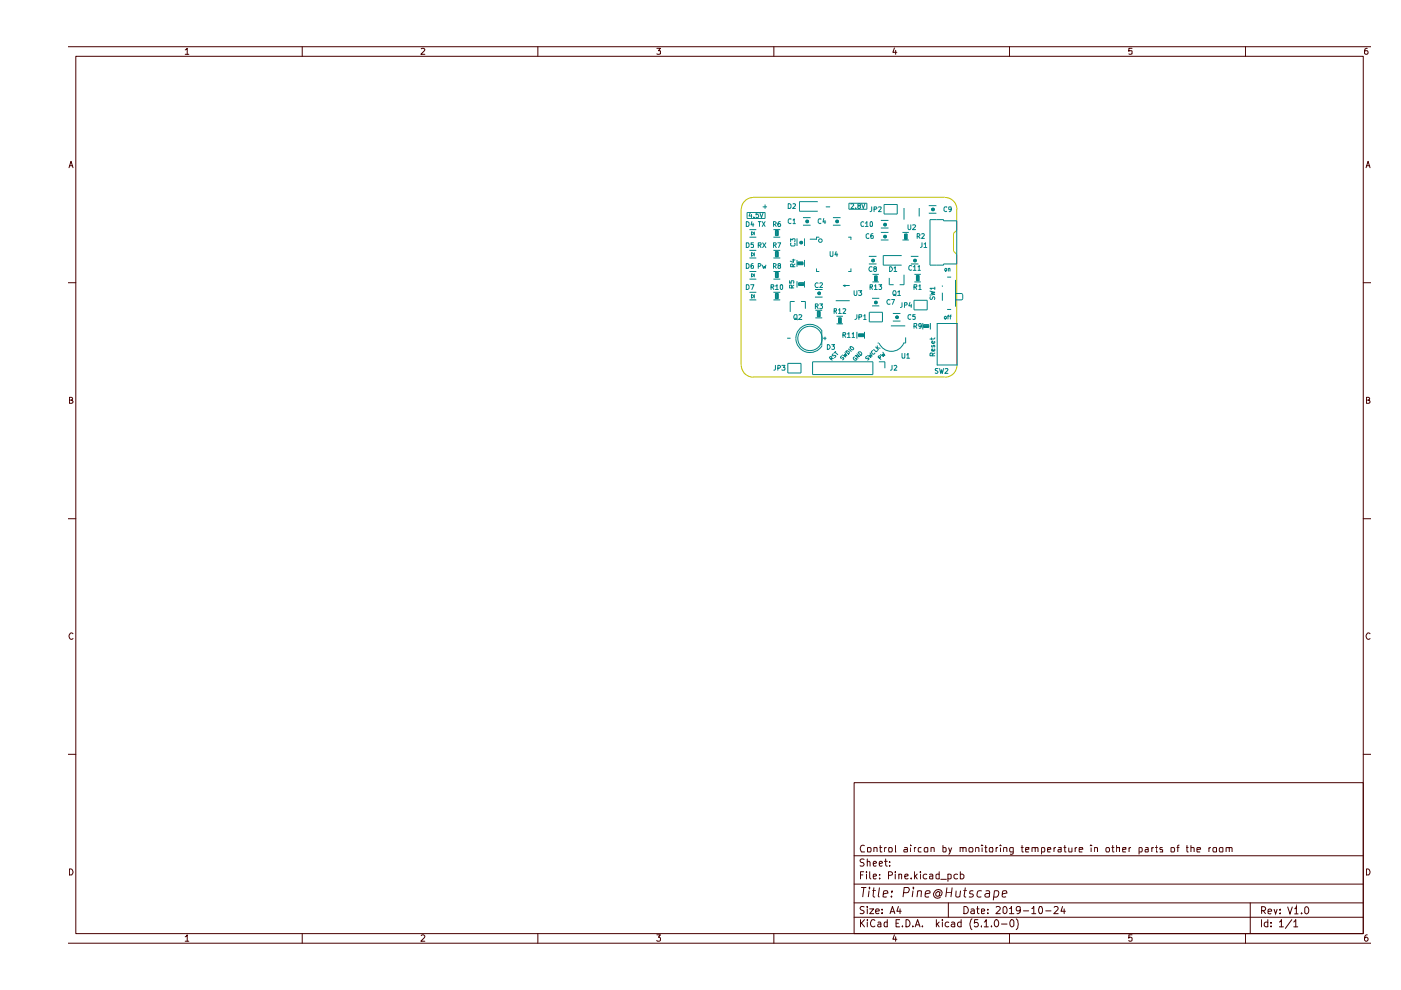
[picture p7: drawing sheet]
<svg xmlns="http://www.w3.org/2000/svg" width="297mm" height="210mm" viewBox="0 0 297 210" stroke-linecap="round" stroke-linejoin="round" font-family="sans-serif">
<g fill="none" stroke="#480000" stroke-width=".21">
<path d="M14.4 9.9h276.3M16.1 11.9h272.9v186.1h-272.9zM39.3 10.6l.4-.4v1.3M39.3 11.5h.7M64.1 9.9v2M89.3 10.3l.5-.1 .3 .4-.9 .9h.9M114 9.9v2M139.3 10.2h.7l-.4 .6h.4v.6h-.7M164.1 9.9v2M189.6 10.2l-.3 .9h.8M189.9 10.7v.8M214 9.9v2"/>
<path d="M240 10.2h-.7v.6h.7v.6h-.7M264.1 9.9v2M289.9 10.2l-.4 .1-.1 .2v.9a.42 .42 0 0 0 .6-.1 .42 .42 0 0 0-.1-.5h-.4l-.2 .2M14.6 35.6l.5-1.4 .4 1.4M14.7 35.1h.7M289.6 35.6l.5-1.4 .4 1.4M289.7 35.1h.7M14.4 59.9h1.7M289 59.9h1.7M14.7 84.8h.6v-.5l-.6-.1v1.3h.5l.3-.4-.4-.3M289.7 84.8h.6v-.5l-.6-.1v1.3h.5l.3-.4-.4-.3M14.4 110h1.7"/>
<path d="M289 110h1.7M15.5 134.4a.57 .57 0 0 0-.8 0 .57 .57 0 0 0 0 .8l.4 .4 .4-.2M290.5 134.4a.57 .57 0 0 0-.8 0 .57 .57 0 0 0 0 .8l.4 .4 .4-.2M14.4 159.9h1.7M289 159.9h1.7M181.1 165.9h107.9v32.1h-107.9zM183.3 179.3a.67 .67 0 0 0-.8 .1 .67 .67 0 0 0 0 .9l.2 .3h.6M183.9 179.8h.7l.1 .6-.2 .2h-.6zM185.3 179.8l.6-.1 .1 .9M185.3 179.7v.9M186.5 179.7h.6M186.6 179.2v1.3l.1 .1h.4"/>
<path d="M187.6 179.7v.9M188 179.7h-.4v.3M188.5 179.7l.6 .1 .1 .6-.2 .2h-.5zM189.9 179.2v1.4h.1M191.7 179.7h.6l.1 .2v.7h-.7v-.5l.7-.1M193.1 179.2v.1M193.1 179.7v.9M193.8 179.7v.9M194.3 179.7h-.4l-.1 .3M195.4 179.7h-.6l-.1 .3 .1 .6h.6M196 179.8h.7l-.1 .8h-.6zM197.4 179.8l.6-.1 .1 .9"/>
<path d="M197.4 179.7v.9M199.9 179.2v1.4h.5l.2-.2-.1-.6-.6-.1M201.1 179.7l.4 .9M201.8 179.7l-.5 1.4h-.2M203.6 179.8l.5-.1 .1 .9M203.6 179.7v.9M204.2 179.9v-.2h.6v.9M205.5 179.8h.7l.1 .6-.2 .2h-.6zM206.9 179.8l.6-.1v.9M206.9 179.7v.9M208.2 179.2v.1M208.2 179.7v.9"/>
<path d="M208.7 179.7h.6M209 179.2v1.4h.3M209.8 179.8l.6-.1v.9h-.6zM211.2 179.7v.9M211.6 179.7h-.3l-.1 .3M212.1 179.2v.1M212.1 179.7v.9M212.8 179.8l.6-.1 .1 .9M212.8 179.7v.9M216.4 179.7h.6M216.7 179.2v1.3l.1 .1h.2M218.8 179.8l.6-.1 .1 .9"/>
<path d="M218.8 179.7v.9M219.5 179.9l.1-.2h.4l.1 .9M223.5 179.7v.9M223.9 179.7h-.3l-.1 .3M224.4 179.7h.6v.9h-.6v-.5l.6-.1M225.5 179.7h.6M225.7 179.2v1.3l.1 .1h.3M226.6 179.7l.1 .9h.6M227.3 179.7v.9M228 179.7v.9M228.4 179.7h-.3l-.1 .3M231.3 179.2v.1"/>
<path d="M231.3 179.7v.9M232 179.8l.6-.1 .1 .9M232 179.7v.9M234.6 179.8h.5l.1 .6-.1 .2h-.5zM235.7 179.7h.5M235.9 179.2v1.3l.1 .1h.2M236.8 179.8l.5-.1v.9M236.8 179.2v1.4M239.4 179.7v.9M239.8 179.7h-.2l-.2 .3M242.9 179.7h.5v.2v.7h-.5v-.5l.5-.1M244.2 179.7v.9"/>
<path d="M244.6 179.7h-.3l-.1 .3M244.9 179.7h.6M245.1 179.2v1.4h.4M246.5 179.7h-.5l-.1 .2 .1 .2 .5 .1v.4h-.6M248.3 179.8h.6l.1 .6-.1 .2h-.6zM249.5 179.7h.5M250 179.2l-.3 .1v1.3M251.5 179.7h.5M251.7 179.2v1.3v.1h.3M252.5 179.8l.6-.1 .1 .9M252.5 179.2v1.4M256.3 179.7v.9"/>
<path d="M256.7 179.7h-.2l-.2 .3M257.2 179.8h.7l-.1 .8h-.6zM258.6 179.8h.7l-.1 .8h-.6zM260 179.8l.5-.1 .1 .9M260 179.7v.9M260.6 179.9v-.2h.5l.1 .9M14.4 200h276.3M14.7 184.2a.71 .71 0 0 1 .7 .5 .71 .71 0 0 1-.2 .8h-.5zM39.3 198.6l.4-.4v1.4M39.3 199.6h.7M64.1 198v2M89.3 198.4l.2-.2h.3l.3 .4-.9 1h.9"/>
<path d="M114 198v2M139.3 198.2h.7l-.4 .5 .4 .2v.5l-.2 .2h-.4l-.1-.2M164.1 198v2M181.1 194.5h107.9M181.1 191.4h107.9M181.1 187.5h107.9M181.1 181.4h107.9M182.4 195v1.5M182.4 185.5h.6M182.6 188.2h1.1M182.6 195.7l.7 .8M183.1 184.8h-.7v1.6"/>
<path d="M183.2 188.2l-.3 2M183.2 192.3l-.6-.1-.2 .3 .2 .5 .5 .1 .1 .4-.2 .2-.6-.1M183.2 182.2l-.6-.1-.2 .3 .2 .5h.4l.2 .3-.2 .4h-.6M183.3 195l-.9 .9M183.7 184.8v.2M183.7 185.3v1.1M183.9 195v.2M183.9 192.2v.2M183.9 182.8l.2-.2 .3 .1 .1 .9M183.9 182.1v1.5M183.9 192.7v1M183.9 195.5v1"/>
<path d="M184.3 188.8l-.2 1.4M184.3 188.2v.2M184.4 192.7h.8l-.8 1h.8M184.4 184.8v1.3l.2 .3M184.9 188.8h.8M185.2 185.8l.6-.1-.1-.4h-.4l-.1 .2v.6l.1 .3 .4-.1M185.2 183.1l.6-.1-.1-.4-.5 .1v.7l.1 .2h.4M185.3 188.2l-.2 1.7 .4 .3M185.5 195.2l-.3-.2a.77 .77 0 0 0-.7 .7 .77 .77 0 0 0 .7 .8l.3-.2M185.7 193.2l.7-.1-.1-.3-.4-.1-.2 .3v.5l.2 .2 .4-.1M186.2 195.6h.5l.1 .9M186.4 183.1l.7-.1-.2-.4-.4 .1-.1 .7 .2 .2h.4"/>
<path d="M186.5 188.2l-.3 1.7 .3 .3M186.5 186.2v.2M186.5 185.4v.1M186.8 195.9h-.5l-.2 .3 .2 .3 .5-.1M187 193.5v.2M187 192.8v.2M187.2 189.5l1-.1v-.5l-.6-.1-.2 .1-.1 .3-.1 .9h.8M187.5 182.6h.6M187.8 182.1v1.3l.3 .2M188.1 195.6l-.4-.1-.3 .3 .1 .6h.6M188.1 195v1.5M188.4 185.6l.7-.1 .1-.4-.3-.3h-.5v1.6"/>
<path d="M188.6 183.5v.1M188.6 182.7v.2M188.7 193.7l.5-1.5 .5 1.5M188.9 193.3h.7M189 190v.2M189.1 188.9v.3M189.6 198.2l-.3 .9h.8M189.8 184.8v.2M189.8 185.3v1.1M189.9 198.6v1M190 195.7h.5M190.5 192.2l-.4 1h1"/>
<path d="M190.6 185.5l.1-.2 .5 .1v1M190.6 185.3v1.1M190.7 195h-.7v1.5h.7M190.8 192.7v1M191.3 196.3v.2M191.5 189.3h.8a.67 .67 0 0 0 .3-1l-.9-.1-.2 2M191.8 185.8l.7-.1v-.3l-.4-.1-.3 .2 .1 .8h.6M192.1 195a.77 .77 0 0 1 .8 .7 .77 .77 0 0 1-.8 .8zM193.2 186.2v.2M193.5 196.3v.2M193.6 188.8l-.2 1.4M193.7 188.2v.2"/>
<path d="M193.9 184.8v1.6M194 196.5l.5-1.5 .6 1.5M194 185.8l.5 .6M194.2 196.1h.7M194.5 185.3l-.6 .6M194.5 189l.3-.2 .6 .1-.1 1.3M194.6 188.8l-.2 1.4M195.1 184.8v.2M195.1 185.3v1.1M195.6 196.3v.2M196.2 189.5l.9-.1v-.5l-.6-.1-.3 .4v.9h.8M196.5 185.4a.52 .52 0 0 0-.8 .2l.2 .7h.6"/>
<path d="M197.1 185.4l.5-.1 .2 .2v.9M197.8 185.7l-.7 .1v.5h.7M198.5 195v1.5M198.7 195.9l.4 .6M199.1 185.4l-.4-.1-.3 .2v.7l.3 .2 .4-.1M199.1 195.5l-.6 .6M199.1 184.8v1.6M199.2 189.3l-.4-.3a.62 .62 0 0 0-.3 .9l.4 .1 .3-.2M199.3 189l-.1 .8 .2 .1a.76 .76 0 0 0-.1-1.2 .94 .94 0 0 0-1.3 .5 .94 .94 0 0 0 .7 1.3l.7-.3M199.5 186.4h1.1M199.8 195v.2M199.8 195.5v1"/>
<path d="M200.6 189.2h1.2M200.8 188.2l-.3 2M201 185.4l.4-.1 .3 .2v.7l-.3 .2-.4-.1M201 185.3v1.6M201.1 191.4v3.1M201.2 195.6h-.6l-.2 .7a.52 .52 0 0 0 .8 .1M201.7 195.6h.6l.1 .9M201.9 188.2l-.3 2M202.4 195.9h-.5l-.2 .3 .2 .3 .5-.1M202.7 188.8l-.1 1.1a.49 .49 0 0 0 .9 .1M203 185.4a.52 .52 0 0 0-.7 .2l.1 .7h.6M203.6 185.4a.52 .52 0 0 1 .8 .2l-.2 .7h-.6"/>
<path d="M203.6 184.8v1.6M203.7 188.8l-.2 1.4M203.8 195.6h-.6l-.2 .7a.52 .52 0 0 0 .8 .1M203.8 195v1.5M204.2 188.8h.8M204.4 192.2a.78 .78 0 0 1 .9 .8 .78 .78 0 0 1-.9 .7zM204.7 188.2l-.3 1.7 .4 .3M205.9 192.8h.6l.1 .9M206.1 194.8a1.74 1.74 0 0 0 0 2.3M206.4 188.9a.48 .48 0 0 0-.6 0 .48 .48 0 0 0-.2 .5l.7 .2 .1 .3-.4 .3-.6-.1M206.6 193.1h-.5l-.3 .3 .3 .3 .5-.1M207.1 192.7h.5"/>
<path d="M207.2 192.2v1.3l.4 .2M207.3 195h-.6l-.1 .7 .1-.1h.5l.2 .3v.4l-.2 .2h-.5l-.1-.2M208.1 193.2l.7-.1-.1-.3h-.6v.8h.6M208.1 196.3v.2M208.1 188.9l-.5-.1-.3 .2-.1 1a.64 .64 0 0 0 .9 .1M208.7 195.5l.4-.5v1.5M208.7 196.5h.8M209 188.9h.7v1.3M209.5 193.5v.2M209.5 192.8v.2M209.8 189.4h-.6l-.4 .3v.2l.3 .3 .6-.1M210.2 196.3v.2"/>
<path d="M210.8 188.9l.6-.1 .3 .2a.89 .89 0 0 1-.4 1.2l-.6-.1M210.8 188.8l-.2 2.1M211 195.2l.2-.2a.82 .82 0 0 1 .6 .7 .82 .82 0 0 1-.6 .8 .93 .93 0 0 1-.2-1.3zM211.2 192.4l.2-.2h.3l.4 .4-1 1.1h1M212.3 195.9h1.2M212.5 189.5l1-.1-.1-.5h-.8l-.1 1 .2 .3 .6-.1M212.8 192.4l.2-.2a.82 .82 0 0 1 .5 .8 .82 .82 0 0 1-.5 .7l-.3-.2zM214 192.6l.4-.2v-.2v1.5M214 198v2M214 193.7h1M214.4 195l.4 .1 .2 .2v1l-.4 .2a.88 .88 0 0 1-.2-1.5zM214.8 180.6h-.6l-.1-.6 .1-.3h.6v1.2l-.3 .2h-.3"/>
<path d="M215.5 194.8a1.74 1.74 0 0 1 0 2.3M216.3 192.9l-.1 .2h-.6l-.1-.2v-.5l.3-.2 .5 .2v1l-.2 .2-.5 .1M217 193.1h1.1M217.5 180.1l.6-.1v-.3h-.6v.2v.7h.6M218.8 192.6h.1l.3-.4v1.5M218.8 193.7h.8M220.4 192.3l.1-.1a.89 .89 0 0 1 .4 1.4l-.2 .1a.78 .78 0 0 1-.6-.6 .78 .78 0 0 1 .3-.7zM220.8 180.6h.6l.1-.6-.2-.3h-.5v1.4M221.7 193.1h1.1M222.1 180.1l.7-.1-.1-.3h-.5l-.1 .2 .1 .7h.5M223.5 192.4l.2-.2h.4l.3 .4-1 1.1h1M225.3 192.2l-.4 1h1"/>
<path d="M225.6 192.7v1M228.8 180.1l.8-.1-.1-.3h-.6l-.1 .2 .1 .7h.6M238 180.1l.7-.1v-.3h-.6l-.1 .2 .1 .7h.6M240 198.2h-.7v.7l.2-.2 .5 .2-.1 .6-.4 .1-.2-.2M241.5 180.6h.6l.1-.6-.2-.3h-.5v1.4M253.8 180.1l.7-.1v-.3h-.6l-.1 .2 .1 .7h.6M264.1 198v2M265.1 191.4v6.6M267.4 195v1.5M267.5 193.1h.5l.3-.2v-.3l-.1-.3-.7-.1v1.6M267.8 193.1l.5 .7M268.8 195.6h-.6l-.2 .7a.52 .52 0 0 0 .8 .1"/>
<path d="M268.8 195v1.5M268.8 193.3l.8-.1-.1-.4-.4-.1-.3 .3 .1 .7h.6M269.5 196.3v.2M269.5 195.6v.1M270.1 192.7l.4 1.1 .3-1.1M271.3 195.5l.4-.5v1.5M271.3 196.5h.8M271.4 193.6v.2M271.4 192.8v.2M273 192.2l.5 1.6 .5-1.6M273.9 195l-1.4 1.8M274.3 195.5l.4-.5v1.5"/>
<path d="M274.3 196.5h.9M274.4 192.7l.4-.2 .1-.3v1.6M274.4 193.8h.9M276 193.6v.2M276.8 192.3l.2-.1a.82 .82 0 0 1 .5 .8 .82 .82 0 0 1-.5 .8l-.4-.3v-.9zM289.7 184.2a.71 .71 0 0 1 .7 .5 .71 .71 0 0 1-.2 .8h-.5zM289.9 198.2l-.4 .2a.92 .92 0 0 0 0 1.2h.3l.3-.3v-.3l-.3-.3h-.3l-.2 .3"/>
</g>
<path d="M157.1 44.4v33M159.7 41.8h40.6M159.7 41.9a2.54 2.54 0 0 0-2.5 2.5M200.3 41.9a2.54 2.54 0 0 1 2.6 2.5M202.8 44.4v4.5l-.6 .5v3.9l.6 .6v23.5M157.2 77.4a2.54 2.54 0 0 0 2.5 2.6M159.7 79.9h40.6M202.9 77.4a2.54 2.54 0 0 1-2.6 2.6" fill="none" stroke="#c2c200" stroke-width=".21"/>
<g fill="none" stroke="#008484" stroke-width=".21">
<path d="M158.2 55.9l.6 .2v.5l-.1 .3h-.5zM158.2 51.5h.5l.1 .2v.5l-.3 .3h-.3zM158.2 47l.6 .2v.6l-.1 .2h-.5zM158.4 45h3.8v1.3h-3.8zM158.9 50.3h1.4M158.9 57.6h1.4M158.9 59.2h1.4M158.9 54.7h1.4M158.9 53.1h1.4M158.9 48.7h1.4M159.1 45l-.3 .8h.6M159.3 58l.6 .3-.6 .5z"/>
<path d="M159.3 45.5v.6M159.3 49.1l.6 .3-.6 .5zM159.3 53.5l.6 .4-.6 .5zM159.4 47l-.2 .7h.6M159.7 55.9l-.5 .2v.7h.6l-.1-.5h-.4l-.1 .2M159.7 47.3v.7M159.8 51.5h-.6v.4h.6v.5h-.6M159.8 46.1h.1M159.9 49.1v.8M159.9 53.5v.9M159.9 58v.8M160.8 56.5h.3l.3-.3-.1-.2-.5-.1v1"/>
<path d="M160.8 52l.6-.1v-.3l-.6-.1v1M160.8 45.1h-.5v.5l.4-.1 .2 .2-.1 .4h-.5M160.8 47h.6M161 52l.4 .5M161 47v1M161.1 45.1l.3 1 .4-1M161.6 56.2l.3 .7 .1-.4 .2 .4 .2-.7M161.6 47l.6 1M161.7 51.5l.7 1M161.8 43.9h.7M162.2 43.4v.8M162.2 47l-.6 1"/>
<path d="M162.4 51.5l-.7 1M164 56.5h.3l.3-.3-.1-.2-.5-.1v1M164 52l.5-.1 .1-.3-.2-.1h-.4v1M164 47.6h.3l.3-.3-.1-.2-.5-.1v1M164 50.3h1.4M164 57.6h1.4M164 59.2h1.4M164 54.7h1.4M164 53.1h1.4M164 48.7h1.4M164.2 56.5l.4 .4M164.2 52l.4 .5"/>
<path d="M164.2 47.6l.4 .4M164.4 48.9h.6v1.1h-.6zM164.4 53.3h.6v1.1h-.6zM164.4 57.7h.6v1.1h-.6zM164.5 48.9v1.1M164.5 53.3v1.1M164.5 57.7v1.1M164.6 48.9v1.1M164.6 53.3v1.1M164.6 57.7v1.1M164.7 48.9v1.1M164.7 53.3v1.1"/>
<path d="M164.7 57.7v1.1M164.8 48.9v1.1M164.8 53.3v1.1M164.8 57.7v1.1M164.9 51.5h.6l-.4 1M164.9 48.9v1.1M164.9 53.3v1.1M164.9 57.7v1.1M165.1 56.3l-.2-.2 .1-.1 .3-.1 .2 .2-.1 .2-.4 .1v.5h.4l.1-.3-.2-.3M165.4 47h-.2a.82 .82 0 0 0-.2 1h.4l.1-.4-.1-.2h-.4l-.1 .2M167.1 43.2l.6 .2v.5l-.2 .3h-.4zM167.4 59.5v.5h.4v-.5l.5 .1-.1 .4"/>
<path d="M167.6 51.2v-.6l.4 .3v-.3h.5v.6M167.7 51.6l-.1 .4 .2 .2h.6l.2-.2-.1-.4M167.7 46.5l-.4-.1-.2 .3v.5l.4 .2 .2-.1M168 55.1h.6M168.1 46.7l.3-.3v1M168.1 43.3h.5v.3l-.6 .6h.6M168.1 56.6l-.1-.6h-.4v.6h1M168.1 47.4h.5M168.2 54.9v.7l-.7-.2M168.6 56l-.5 .3M169 50.5v1.7M169 55.1v1.5"/>
<path d="M169 59.6v1.4M169.1 55.8h1.2M169.1 56h1.2M169.1 55.5h1.2v.6h-1.2zM169.1 55.9h1.2M169.1 55.7h1.2M169.1 55.6h1.2M169.3 59.9h1.1v.6h-1.1zM169.7 51.2h.4v.5h-.4zM169.8 51.2l.3 .2-.1 .2-.3-.2zM169.9 51.3v.2l-.2-.1 .1-.2v.4M170.3 47.8h1.6"/>
<path d="M170.3 46.1h1.6M170.6 50.5v1.7M170.6 55.1v1.5M170.6 59.6v1.4M170.9 46.8h.3l-.1 .3-.2-.2h.4M170.9 46.7h.4v.5h-.4zM171 46.8l.4 .1-.2 .2-.3-.2zM173.1 57v.6h.5M173.4 42.8h-3.9v2h3.9M173.6 50.3h-.5v.4h-1.3M174.1 46.5l-.5-.1-.1 .3v.5l.3 .2 .3-.1M174.7 46.3l-.2 .8h.6"/>
<path d="M174.9 46.7v.7M175.2 43.9h.7M176 53.3l.1 1.1h.4l.1-1.1M176.6 47.8h1.6M176.6 46.1h1.6M177.3 53.3l-.3 .7h.6M177.3 46.8h.2l-.1 .3-.1-.2h.3M177.3 46.7h.4v.5h-.4zM177.4 46.8l.3 .1-.1 .2-.3-.2zM177.4 53.7v.7M179.9 50.3h.5v.5M180 43.1h3.8v1.3h-3.8z"/>
<path d="M180.4 43.3l.4-.1 .2 .2-.6 .8h.6M180.4 57v.6h-.5M181.4 44.1v.1M182 43.6l-.2-.2 .1-.1 .4-.1 .1 .2v.2l-.5 .1v.5h.5v-.3l-.1-.3M182.7 43.2l.3 1 .4-1M183.1 47.1l-.2-.1-.4 .2v.6l.2 .2 .4-.1M183.5 47.3l.3-.3v1M183.5 48h.6M184.2 49.6l-.2-.1-.4 .3v.5l.2 .2h.4M184.2 56h1.6M184.2 54.4h1.6M184.6 47.1l.2-.1 .2 .2-.1 .8h-.3l-.1-.2z"/>
<path d="M184.8 43.9v.8l-.3 .2M184.8 55.2h.4l-.1-.2-.2 .3h.3M184.9 56.6a.5 .5 0 0 0-.6 .2 .5 .5 0 0 0 0 .6l.3 .2 .3-.1M184.9 55h.4v.5h-.4zM185 58.2h1.3M185 59.8h1.3M185 55.1l.3 .1-.1 .2-.3-.2zM185.1 49.5l-.5 .3v.7h.6l-.1-.5h-.4l-.1 .1M185.3 44.4l.5-.1 .1-.3-.2-.1h-.4v1M185.4 57l-.2-.2 .1-.2h.4l.1 .2-.6 .3 .2 .5h.3l.1-.3-.1-.3M185.4 58.5h.6v1.1h-.6zM185.5 58.5v1.1"/>
<path d="M185.6 58.5v1.1M185.7 58.5v1.1M185.8 58.5v1.1M186.3 43.9h.5v.1l-.5 .9h.5M186.8 49.3h1.6M186.8 50.9h1.6M186.8 46.7h1.6M186.8 48.3h1.6M187.4 50h.3l-.1 .2-.2-.1h.4M187.4 47.5h.3l-.1 .2-.2-.1h.4M187.4 43.3h2.8v2.1h-2.8zM187.4 49.9h.5v.5h-.5z"/>
<path d="M187.4 47.4h.5v.4h-.5zM187.5 50l.4 .2-.1 .2-.4-.2zM187.5 47.4l.4 .2-.1 .2-.4-.2zM188.5 58.9v1.5h1M188.6 56.6h.4l.2 .4-.3 .6h-.3zM189.6 56.8l.2-.2v1M189.6 57.6h.5M191.2 54.2h-3.9v2h3.9M191.3 49.3h1.4M191.3 50.9h1.4M191.7 58.3v2.1h-1M191.7 44.1v2.5"/>
<path d="M191.8 49.6h.5v1.1h-.5zM191.8 49.6v1.1M191.9 49.6v1.1M192 49.6v1.1M192.1 49.6v1.1M192.2 49.6v1.1M192.5 47.7v.7l.2 .3h.2l.2-.3v-.7M193.1 56h1.6M193.1 54.4h1.6M193.3 56.4l-.4-.1-.2 .3v.5l.3 .2 .3-.1M193.5 47.8l.5-.1 .1 .2-.7 .8h.7M193.6 56.6l.4-.3v1"/>
<path d="M193.6 57.3h.6M193.8 55.1h.2v.2l-.2-.1h.3M193.8 55h.4v.5h-.4zM193.9 58.2h1.3M193.9 59.8h1.3M193.9 55.1l.3 .1-.1 .2-.3-.2zM194.3 58.4h.6v1.1h-.6zM194.4 58.4v1.1M194.5 50.1h.3l.3-.2-.1-.3-.5-.1v1M194.5 58.4v1.1M194.6 56.6l.3-.3v1M194.6 58.4v1.1"/>
<path d="M194.6 57.3h.5M194.7 50.1l.4 .4M194.7 58.4v1.1M194.9 44.1v1.8M195.4 49.6l.4-.1 .2 .3-.6 .7h.6M195.5 51.5v.8l-.4 .2M195.9 51.7l.3-.2v1M195.9 52.5h.6M196.9 43.6h1.6M196.9 45.2h1.6M197.2 46.6h2.9v.2h2.7v9.2h-2.7v.2h-2.9zM197.5 44.4h.4l-.1-.1-.2 .1h.3"/>
<path d="M197.6 44.2h.4v.4h-.4zM197.7 44.2l.3 .2-.1 .2-.3-.2zM200.3 57.1l.2-.2 .2 .1v.4l-.2 .1zM200.7 43.9h-.4l-.2 .2v.5l.4 .3 .2-.1M200.8 58.8h.9M201.1 57h.3v.5M201.1 56.9v.6M201.7 44.3l-.1 .1h-.4v-.5h.5v.7l-.5 .3M202.6 59.4v5.6M158.2 60.4h.5l.1 .2v.5l-.3 .3h-.3zM158.9 62h1.4M158.9 63.6h1.4"/>
<path d="M159.2 60.4h.6l-.4 1M159.3 62.4l.6 .4-.6 .4zM159.9 62.4v.8M163.5 60.9h.4l.2-.2-.1-.3h-.5v1M163.7 60.9l.4 .5M164 62h1.4M164 63.6h1.4M164.4 60.6l.3-.2v1M164.4 77.5v.8l-.3 .2M164.4 62.2h.6v1.1h-.6zM164.4 61.4h.6M164.5 62.2v1.1"/>
<path d="M164.6 62.2v1.1M164.7 62.2v1.1M164.8 62.2v1.1M164.9 78.1h.4l.2-.3-.1-.2-.5-.1v1M164.9 62.2v1.1M165.5 60.4h.3l.1 .1v.6l-.1 .3-.4-.3zM165.8 77.5h.6l-.3 .4h.3v.2v.4l-.6-.1M166.9 71.7h.6M167 77h2.8v2.1h-2.8zM167.9 61l-.1-.5h-.3l-.1 .5h.9M168.3 60.5l-.4 .3M168.5 66.7h.4l.1 .2v.7l-.4 .1a.66 .66 0 0 1-.1-1z"/>
<path d="M168.5 63.9h-1v2.2M168.6 67.5l.5 .3M169.3 60.4h1.1M169.3 60.3h1.1M169.3 60.2h1.1M169.3 60h1.1M169.3 60.5h1.1M169.4 66.8l.4-.1 .2 .3-.7 .7h.7M169.8 63.9h1v1.5M172.3 76.7h12.8v2.7h-12.8zM172.8 61.4h1.6M172.8 63h1.6"/>
<path d="M172.9 64.9h.5l.1-.3-.2-.2h-.4v1M172.9 67.4h1.4M172.9 65.8h1.4M173.1 64.9l.4 .5M173.3 66h.6v1.1h-.6zM173.4 62.1h.3h-.1l-.1 .1h.2M173.4 66v1.1M173.5 60a.51 .51 0 0 0-.7 .3 .51 .51 0 0 0 .2 .7l.5-.1M173.5 66v1.1M173.5 62h.4v.4h-.4zM173.6 62l.3 .2-.1 .2-.3-.2zM173.6 66v1.1"/>
<path d="M173.7 66v1.1M173.8 64.4h.6l-.3 .4 .3 .2-.1 .4h-.5M173.8 60l.4-.1 .2 .3-.6 .8h.6M173.8 66v1.1M174.2 70.2v3M174.3 70.2a2.99 2.99 0 0 0-4.5-.7 2.99 2.99 0 0 0 0 4.5 2.99 2.99 0 0 0 4.5-.7M174.6 71.7h.6M174.9 71.5v.6M175.4 73.1h.4l.2 .4-.3 .6h-.3zM176.1 76.1l.2-.2v-.3h-.3l-.2 .3 .6 .5M176.3 76h.4M176.3 73.1h.6l-.3 .3 .3 .3v.3h-.6"/>
<path d="M176.7 75l-.3 .3 .1 .1h.7l-.3 .5M176.9 66l.5-.1-.1-.5h-.4v1.1M177 74.7l.6 .5M177.1 66l.3 .5M177.2 74.5l-.3 .3M177.2 63.8h3M177.4 67.1h1.3M177.4 68.7h1.3M177.8 65.7l.2-.3v1.1M177.8 67.4h.6v1.1h-.6zM177.8 66.5h.6M177.9 67.4v1.1"/>
<path d="M178 67.4v1.1M178.1 67.4v1.1M178.2 67.4v1.1M178.5 75.4l-.3 .5h.7v.2l-.3 .2M178.7 65.5l.5-.1 .1 .2-.6 .9h.6M178.7 71h.4l.2-.1-.1-.4h-.5v1M178.7 60.5h1.5M179 71l.3 .5M179 60.5l.2 .1v.1l-.2-.1zM179.1 74.8l.5 .6-.5-.2 .2 .5-.7-.4M179.3 74.5a.42 .42 0 0 1 .6 0 .42 .42 0 0 1 0 .6zM179.6 70.8l.4-.3v1"/>
<path d="M179.6 71.5h.6M179.9 74l.6 .5M180.2 73.6l.4-.1 .4 .5-.2 .2-.3-.1-.3-.3zM180.7 70.8l.2-.3v1M180.7 71.5h.5M181.1 61.6v.8l.2 .3h.2l.2-.3v-.8M181.2 75.7l-.3 .3 .2 .3 .4 .1 .2-.3-.4-.1M181.7 75l.6 .6-1-.2 .6 .5M181.7 66.7v.7l-.4 .3M181.7 70.4v1.4M181.9 74.8l.2-.2h.3a.45 .45 0 0 1 .1 .8zM182 61.6h.7l-.3 .4a.34 .34 0 0 1 .3 .3 .34 .34 0 0 1-.3 .4l-.4-.1"/>
<path d="M182 70.8h1.1v.6h-1.1zM182 70.9h1.1M182 71.3h1.1M182 71.1h1.1M182 71h1.1M182.1 67.2l.6-.1v-.3l-.6-.1v1M183.1 67l.3-.3v1M183.1 67.7h.5M183.3 70.4v1.4M183.8 75.5l-.3 .2 .1 .3 .5-.1h.1v.3l-.2 .2M184.3 66.2h2.8v2h-2.8zM184.5 60.9l.5-.1v-.3l-.5-.1v1"/>
<path d="M184.5 74.8l.4 .7-.5-.2 .2 .5-.6-.4M184.7 60.9l.3 .5M184.9 64.9h1.5M184.9 63.2h1.5M185.1 74.3l-.4 .3 .2 .3 .3 .2 .3-.3M185.2 74.1l.5 .5 .4-.3M185.4 60.6l.3-.2v1M185.4 61.4h.6M185.5 64.1h.3l-.1-.2-.1 .3h.1M185.5 63.9h.4v.5h-.4zM185.6 63.9l.3 .2-.1 .2-.3-.2zM185.7 73.6l.6 .6"/>
<path d="M186 73.3v.6M186 73.7l.6 .1M186.1 72.7h.2M186.3 60.4h.6l-.3 .3 .3 .3-.1 .3h-.5M186.3 76.7h1.3v1.4M186.4 72.8a2.82 2.82 0 0 0 2.6 1.7 2.82 2.82 0 0 0 2.6-1.7M186.4 75.9l.3-.1-.1-.4h-.3l-.1 .3 .6 .5M187.2 74.7l.4 .7-.5-.3 .3 .5-.7-.4M188.7 63.6a.51 .51 0 0 0-.7 .2 .51 .51 0 0 0 .3 .7l.4-.1M188.9 69.1h3M189 63.5h.6l-.4 1M189.1 77.5v.8l-.3 .2"/>
<path d="M189.3 66.5h1.6M189.3 68.1h1.6M189.5 62.4l.5 .3M189.5 61.6h.3a.66 .66 0 0 1-.1 1.1h-.1a.66 .66 0 0 1-.1-1.1zM189.6 77.6l.4-.1 .1 .2-.5 .8h.5M190 67.1h.2l-.1 .3-.1-.2h.3M190 67h.4v.5h-.4zM190.1 67.1l.3 .2-.1 .2-.3-.2zM190.3 61.9l.4-.3v1.1M190.3 62.7h.6M191.2 64.2v.8l-.3 .2M191.2 74.9l.1 1h.5v-1"/>
<path d="M191.8 64.7l.5-.1v-.4h-.5v1M192 71.5v1.2h-.5M192.3 75.3l.2-.4v1M192.3 75.9h.6M192.9 64.1l-.2 .8h.6M193.1 66.8l-.4-.1-.2 .3v.5l.4 .2 .2-.1M193.2 64.5v.7M193.8 60.9l.6-.1v-.3l-.6-.1v1M193.8 69.2h.4l.2-.2v-.3l-.6-.1v1M193.8 63.7h2.8v2h-2.8zM194 66.7h-.5v.4h.5v.5h-.5M194 60.9l.4 .5"/>
<path d="M194 69.2l.4 .4M194.8 60.6l.3-.2v1M194.8 61.4h.5M195.3 69l-.2 .3-.3-.1v-.5h.5v.6l-.2 .3h-.2M195.7 68.5v1.3M195.8 69.2h1.1M195.8 68.8h1.1v.6h-1.1zM195.8 69.3h1.1M195.8 69.1h1.1M195.8 68.9h1.1M197.2 61.7l1 .3-.8 .1 .8 .3-1 .2M197.3 62.9l-.1 .4 .1 .2 .7-.6 .2 .3-.1 .3"/>
<path d="M197.3 68.5v1.3M197.5 71.6v.5M197.6 73.2l-.1 .3 .3 .1 .2-.4 .2 .1-.1 .3M197.7 75.4v-.5l-.4-.1-.1 .6h1M198.1 74v.4h-.5l-.1-.3 .3-.1 .1 .4M198.1 72.4l.1 .2-.2 .2h-.3l-.2-.3 .3-.2 .1 .5M198.2 61.1h-1l.2 .3M198.2 71.6l-.2 .3h-.8M198.2 60.9v.5M198.2 74.8l-.5 .4M198.7 68.6h4.2v8.8h-4.2zM198.9 78.1h-.5v.5l.3 .1 .2 .2-.2 .3-.4-.1"/>
<path d="M199.2 78.1l.3 1.1 .1-.8 .2 .8 .3-1.1M199.8 60.5v.3M199.8 62.1v1.7M200.2 67.2l.2-.1h.2v.5h-.2zM200.4 78.2l.5-.1 .1 .3-.7 .8h.7M200.8 65.6h.9M200.9 67.1h.3M201.2 66.8l-.2 .1v.7M201.3 67.1h.4M201.7 66.8l-.2 .1v.7M202.6 62.2h1.3l.2 .3v.8l-.2 .3h-1.3"/>
<circle cx="173.9" cy="51" r=".38"/>
<circle cx="171.7" cy="71.8" r="2.58"/>
</g>
</svg>
